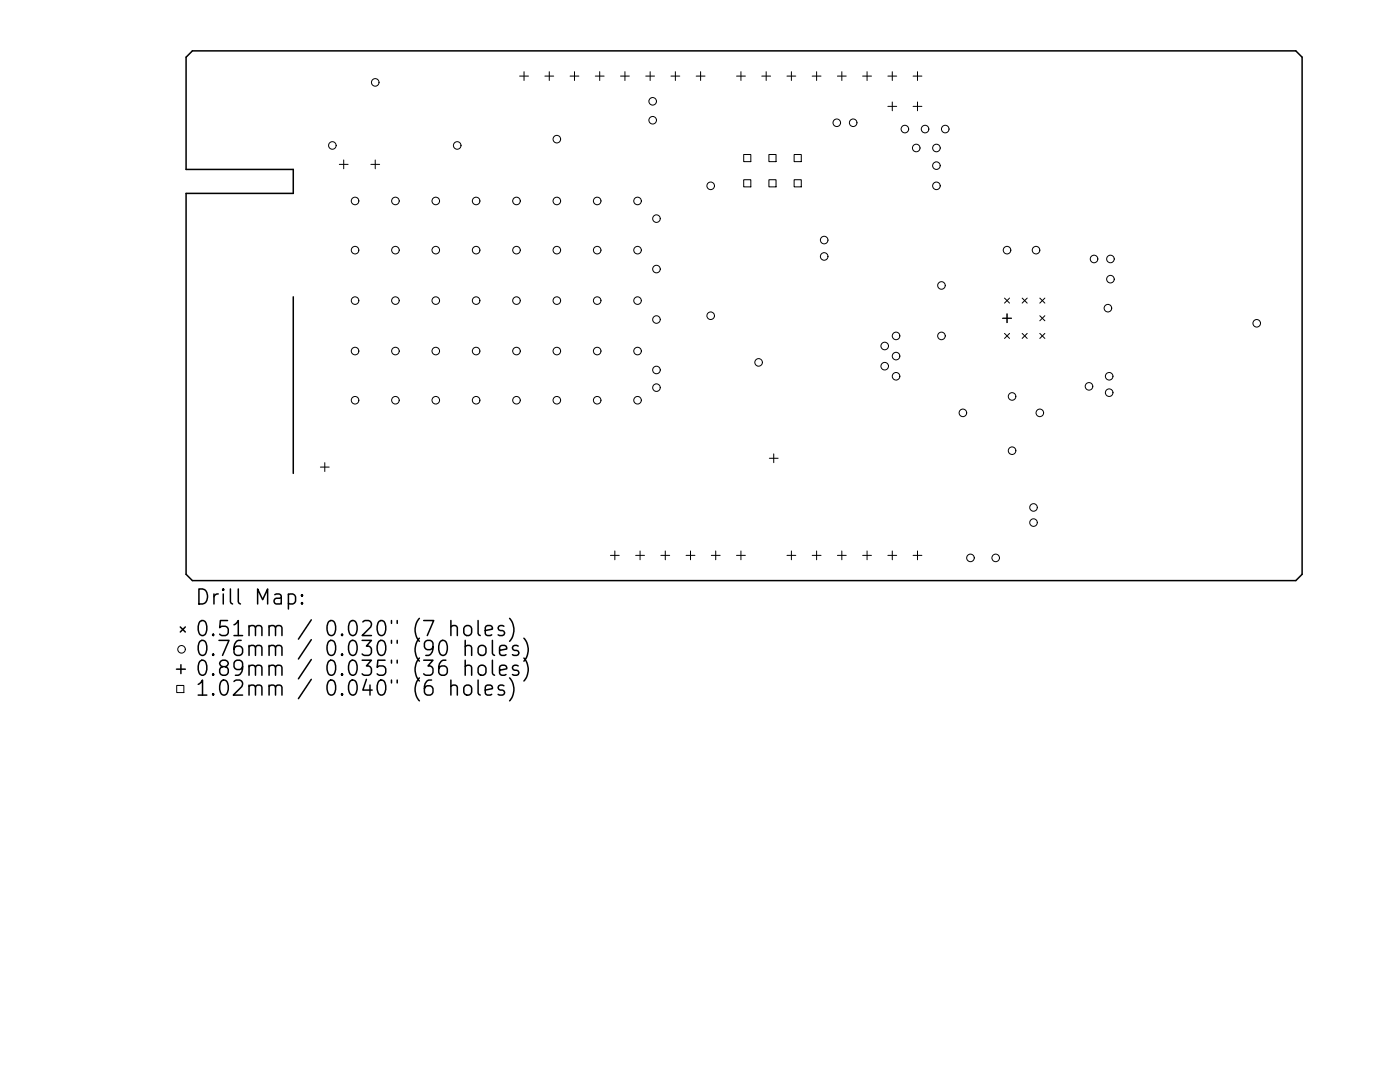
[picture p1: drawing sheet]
<svg xmlns="http://www.w3.org/2000/svg" width="279mm" height="216mm" viewBox="0 0 279 216" stroke-linecap="round" stroke-linejoin="round" font-family="sans-serif">
<g fill="none" stroke="#000" stroke-width=".3">
<path d="M37.1 11.4l1.3-1.2h220.2l1.3 1.2v103.2l-1.3 1.3h-220.2l-1.3-1.3v-76h21.4v-4.8h-21.4zM58.5 59.2v35.3M39.7 117.5h.7a1.62 1.62 0 0 1 1 1.5 1.62 1.62 0 0 1-1 1.5h-.7zM42.7 118.5v2M43.6 118.5a.77 .77 0 0 0-.9 .6M44.6 117.5l-.2 .2 .2 .1 .1-.1-.1-.2v.3M44.6 118.5v2M46 117.5v2.6l.1 .3 .3 .1M47.6 117.5v2.6l.1 .3 .3 .1M54.8 118.7l.3-.2 .9 .2 .1 .2v1.6M56.1 119.2l-.3 .2h-.7a.59 .59 0 0 0-.4 .5 .59 .59 0 0 0 .4 .6h.7l.3-.1M57.6 118.7l.8-.2 .3 .2 .3 .4v.8l-.3 .5-.3 .1-.8-.1"/>
<path d="M57.6 118.5v3M60.3 118.7l.1 .1-.1 .1-.2-.1 .2-.1v.2M35.2 133.5h1.8M36 125.1l1 1M36.1 132.6v1.8M37 125.1l-1 1M39.6 136.6l.2-.2 .6-.7v3M39.6 138.7h1.7M39.8 124.1a.72 .72 0 0 1 .8-.3 .72 .72 0 0 1 .5 .6 1.76 1.76 0 0 1-.5 2.4 .77 .77 0 0 1-.9-.6 2.56 2.56 0 0 1 .1-2.1zM39.8 128.1a.72 .72 0 0 1 .8-.3 .72 .72 0 0 1 .5 .6 1.76 1.76 0 0 1-.5 2.4 .77 .77 0 0 1-.9-.6 2.56 2.56 0 0 1 .1-2.1zM39.8 132a.72 .72 0 0 1 .8-.3 .72 .72 0 0 1 .5 .6 1.76 1.76 0 0 1-.5 2.4 .77 .77 0 0 1-.9-.5 2.56 2.56 0 0 1 .1-2.2zM42.6 126.5l.1 .2-.1 .1-.2-.1 .2-.2v.3"/>
<path d="M42.6 130.5l.1 .1-.1 .2-.2-.2 .2-.1v.3M42.6 134.5l.1 .1-.1 .1-.2-.1 .2-.1v.2M42.6 138.4l.1 .2-.1 .1-.2-.1 .2-.2v.3M43.7 127.8h2l-1.3 3M44.1 136a.72 .72 0 0 1 .8-.3 .72 .72 0 0 1 .5 .6 1.76 1.76 0 0 1-.6 2.4 .77 .77 0 0 1-.8-.6 2.56 2.56 0 0 1 .1-2.1zM44.4 133a.65 .65 0 0 1-.6-.6 .65 .65 0 0 1 .6-.7h.6a.65 .65 0 0 1 .6 .7 .65 .65 0 0 1-.6 .6h-.6l-.3 .2-.3 .4 .2 .9 .4 .2h.6l.3-.1 .3-.4v-.6l-.3-.4-.3-.2M45.4 123.8h-1.4l-.2 1.4 .5-.2h.7l.3 .1 .3 .4v.7l-.2 .3-.4 .3h-.7l-.5-.3M46.7 124.7l.3-.2 .6-.7v3M46.7 136l.4-.3h.7a.81 .81 0 0 1 .5 1.3l-1.7 1.7h1.8M46.7 126.8h1.7M48.1 127.8a1.19 1.19 0 0 0-1.4 1.3v1.1l.3 .4 .8 .2 .5-.3 .1-.3v-.7l-.3-.4-.8-.2-.3 .2-.3 .4M48.4 133l-.3 .5-.3 .1-.8-.1-.3-.5v-.7l.3-.4 .8-.2 .5 .3a1.98 1.98 0 0 1-.7 2.7h-.6"/>
<path d="M49.7 125.1a.75 .75 0 0 1 1.3 .1v1.6M49.7 129.1a.74 .74 0 0 1 1.3 .1v1.6M49.7 133a.75 .75 0 0 1 1.3 .2v1.5M49.7 137a.75 .75 0 0 1 1.3 .1v1.6M49.7 124.8v2M49.7 128.8v2M49.7 132.7v2M49.7 136.7v2M51 125.2l.1-.2 .3-.2 .7 .2 .2 .2v1.6M51 129.2l.1-.3 .3-.1 .7 .1 .2 .3v1.6M51 133.2l.1-.3 .3-.2 .7 .2 .2 .3v1.5M51 137.1l.1-.3 .3-.1 .7 .1 .2 .3v1.6"/>
<path d="M51.4 120.5v-3l1 2.2 1-2.2v3M53.7 125.1a.74 .74 0 0 1 1.3 .1v1.6M53.7 129.1a.74 .74 0 0 1 1.3 .1v1.6M53.7 133a.74 .74 0 0 1 1.3 .2v1.5M53.7 137a.74 .74 0 0 1 1.3 .1v1.6M53.7 124.8v2M53.7 128.8v2M53.7 132.7v2M53.7 136.7v2M55 125.2l.1-.2 .3-.2 .7 .2 .2 .2v1.6M55 129.2l.1-.3 .3-.1 .7 .1 .2 .3v1.6M55 133.2l.1-.3 .3-.2 .7 .2 .2 .3v1.5"/>
<path d="M55 137.1l.1-.3 .3-.1 .7 .1 .2 .3v1.6M60.3 120.2l.1 .2-.1 .1-.2-.1 .2-.2v.3M62.1 123.7l-2.5 3.8M62.1 127.6l-2.5 3.9M62.1 131.6l-2.5 3.9M62.1 135.6l-2.5 3.8M65.7 124a.71 .71 0 0 1 1.1 .4 1.76 1.76 0 0 1-.5 2.4 .77 .77 0 0 1-.9-.6 2.34 2.34 0 0 1 .3-2.2zM65.7 127.9a.71 .71 0 0 1 1.1 .5 1.76 1.76 0 0 1-.5 2.4 .77 .77 0 0 1-.9-.6 2.34 2.34 0 0 1 .3-2.3zM65.7 131.9a.71 .71 0 0 1 1.1 .4 1.76 1.76 0 0 1-.5 2.4 .77 .77 0 0 1-.9-.5 2.34 2.34 0 0 1 .3-2.3zM65.7 135.8a.71 .71 0 0 1 1.1 .5 1.76 1.76 0 0 1-.5 2.4 .77 .77 0 0 1-.9-.6 2.34 2.34 0 0 1 .3-2.3zM68.3 126.5l.1 .2-.1 .1-.2-.1 .2-.2v.3M68.3 130.5l.1 .1-.1 .2-.2-.2 .2-.1v.3"/>
<path d="M68.3 134.5l.1 .1-.1 .1-.2-.1 .2-.1v.2M68.3 138.4l.1 .2-.1 .1-.2-.1 .2-.2v.3M70 124a.71 .71 0 0 1 1.1 .4 1.76 1.76 0 0 1-.5 2.4 .77 .77 0 0 1-.9-.6 2.34 2.34 0 0 1 .3-2.2zM70 127.9a.71 .71 0 0 1 1.1 .5 1.76 1.76 0 0 1-.5 2.4 .77 .77 0 0 1-.9-.6 2.34 2.34 0 0 1 .3-2.3zM70 131.9a.71 .71 0 0 1 1.1 .4 1.76 1.76 0 0 1-.5 2.4 .77 .77 0 0 1-.9-.5 2.34 2.34 0 0 1 .3-2.3zM70 135.8a.71 .71 0 0 1 1.1 .5 1.76 1.76 0 0 1-.5 2.4 .77 .77 0 0 1-.9-.6 2.34 2.34 0 0 1 .3-2.3zM72.3 127.8h1.8l-1 1.1a.81 .81 0 0 1 1 .6v.7l-.3 .4-.2 .2h-.9l-.4-.3M72.3 131.7h1.8l-1 1.2a.82 .82 0 0 1 1 .6v.7l-.3 .4-.2 .1h-.9l-.4-.2M72.4 124.1l.4-.3h.8a.81 .81 0 0 1 .4 1.3l-1.7 1.7h1.8M73.1 135.6l-.7 2.1h1.9M73.8 136.7v2M75.6 124.1a.72 .72 0 0 1 .7-.3 .72 .72 0 0 1 .5 .6 1.76 1.76 0 0 1-.5 2.4 .77 .77 0 0 1-.9-.6 2.56 2.56 0 0 1 .2-2.1z"/>
<path d="M75.6 128.1a.72 .72 0 0 1 .7-.3 .72 .72 0 0 1 .5 .6 1.76 1.76 0 0 1-.5 2.4 .77 .77 0 0 1-.9-.6 2.56 2.56 0 0 1 .2-2.1zM75.6 136a.72 .72 0 0 1 .7-.3 .72 .72 0 0 1 .5 .6 1.76 1.76 0 0 1-.5 2.4 .77 .77 0 0 1-.9-.6 2.56 2.56 0 0 1 .2-2.1zM76.8 131.7h-1.4l-.1 1.5 .4-.3h.7l.3 .1 .3 .5v.7l-.2 .3-.4 .2h-.7l-.4-.2M78.1 123.8v.6M78.1 127.8v.6M78.1 131.7v.6M78.1 135.7v.6M79.3 123.8v.6M79.3 127.8v.6M79.3 131.7v.6M79.3 135.7v.6M83.7 123.4a3.4 3.4 0 0 0 0 4.6"/>
<path d="M83.7 127.3a3.4 3.4 0 0 0 0 4.6M83.7 131.3a3.4 3.4 0 0 0 0 4.6M83.7 135.3a3.4 3.4 0 0 0 0 4.5M84.6 123.8h2l-1.3 3M84.6 131.7h1.8l-1 1.2a.82 .82 0 0 1 1 .6v.7l-.3 .4-.3 .1h-.8l-.4-.2M86.1 135.7a1.19 1.19 0 0 0-1.4 1.3v1.1l.3 .5 .8 .1 .5-.3 .1-.3v-.7l-.3-.4-.8-.2-.5 .3-.1 .3M86.4 129.1l-.3 .4-.3 .1-.8-.1-.3-.4v-.7l.3-.5 .8-.1 .5 .3a1.99 1.99 0 0 1-.7 2.7h-.6M87.8 128.1a.72 .72 0 0 1 .8-.3 .72 .72 0 0 1 .5 .6 1.76 1.76 0 0 1-.5 2.4 .77 .77 0 0 1-.9-.6 2.56 2.56 0 0 1 .1-2.1zM89 131.7a1.19 1.19 0 0 0-1.4 1.3v1.2l.2 .4 .9 .1 .4-.2 .2-.3v-.7l-.3-.5-.9-.1-.4 .3-.1 .3M90 125.1a.74 .74 0 0 1 1.3 .1v1.6M90 137a.74 .74 0 0 1 1.3 .1v1.6M90 123.8v3"/>
<path d="M90 135.7v3M92.7 137a.81 .81 0 0 1 .8-.3 .81 .81 0 0 1 .6 .6v.8a.81 .81 0 0 1-.8 .6 .81 .81 0 0 1-.7-.6v-.8zM92.8 125a.81 .81 0 0 1 1.3 .4v.8a.81 .81 0 0 1-.8 .6 .81 .81 0 0 1-.7-.6v-.8zM92.8 129.1a.74 .74 0 0 1 1.3 .1v1.6M92.8 133a.75 .75 0 0 1 1.3 .2v1.5M92.8 127.8v3M92.8 131.7v3M95.4 123.8v2.6l.2 .3 .2 .1M95.4 135.7v2.6l.2 .3 .2 .1M95.6 129.1a.81 .81 0 0 1 .8-.3 .81 .81 0 0 1 .6 .5v.9a.81 .81 0 0 1-.8 .6 .81 .81 0 0 1-.8-.6v-.9zM95.7 132.9a.81 .81 0 0 1 1.3 .4v.9a.81 .81 0 0 1-.8 .6 .81 .81 0 0 1-.8-.6v-.9zM96.8 125.8l1.5-.3-.2-.5-.8-.2-.3 .2-.2 .2v1.2l.2 .3 .3 .1 .8-.1"/>
<path d="M96.8 137.7l1.5-.3-.2-.6-.8-.1-.3 .1-.2 .3v1.2l.2 .3 .3 .1 .8-.1M98.3 127.8v2.5l.1 .3 .3 .2M98.3 131.7v2.6l.1 .3 .3 .1M99.7 129.8l1.4-.3-.1-.6-.9-.1-.3 .1-.1 .3v1.1l.1 .3 .3 .2 .9-.2M99.7 133.7l1.4-.2-.1-.6-.9-.2-.3 .2-.1 .3v1.1l.1 .3 .3 .1 .9-.1M100.6 125l-.8-.2-.2 .2-.2 .2 .2 .5 1 .3 .1 .2-.1 .5-.3 .1-.9-.1M100.6 136.8l-.8-.1-.2 .1-.2 .3 .2 .5 1 .2 .1 .3-.1 .5-.3 .1-.9-.1M101.7 123.4a3.4 3.4 0 0 1 0 4.6M101.7 135.3a3.4 3.4 0 0 1 0 4.5M103.4 128.9l-.7-.1-.3 .1-.1 .3 .1 .4 1 .3 .2 .3-.2 .4-.3 .2-.8-.2M103.4 132.9l-.7-.2-.3 .2-.1 .3 .1 .4 1 .3 .2 .3-.2 .4-.3 .1-.8-.1M104.6 127.3a3.4 3.4 0 0 1 0 4.6"/>
<path d="M104.6 131.3a3.4 3.4 0 0 1 0 4.6"/>
</g>
<g fill="none" stroke="#000" stroke-width=".2">
<path d="M103.7 15.2h1.8M104.6 14.3v1.8M108.7 15.2h1.8M109.6 14.3v1.8M113.8 15.2h1.7M114.7 14.3v1.8M118.8 15.2h1.8M119.7 14.3v1.8M123.8 15.2h1.8M124.7 14.3v1.8M128.9 15.2h1.7M129.8 14.3v1.8"/>
<path d="M133.9 15.2h1.8M134.8 14.3v1.8M138.9 15.2h1.8M139.8 14.3v1.8M147 15.2h1.8M147.9 14.3v1.8M152 15.2h1.8M152.9 14.3v1.8M157.1 15.2h1.7M157.9 14.3v1.8M162.1 15.2h1.8M163 14.3v1.8"/>
<path d="M167.1 15.2h1.8M168 14.3v1.8M172.2 15.2h1.7M173 14.3v1.8M177.2 15.2h1.8M178.1 14.3v1.8M182.2 15.2h1.8M183.1 14.3v1.8M67.7 32.8h1.8M68.6 31.9v1.8M74 32.8h1.8M74.9 31.9v1.8"/>
<path d="M148.4 30.8h1.4v1.5h-1.4zM148.4 35.9h1.4v1.4h-1.4zM153.5 30.8h1.4v1.5h-1.4zM153.5 35.9h1.4v1.4h-1.4zM158.5 30.8h1.4v1.5h-1.4zM158.5 35.9h1.4v1.4h-1.4zM177.2 21.2h1.8M178.1 20.3v1.8M182.2 21.2h1.8M183.1 20.3v1.8M200.5 59.5l1 1M201.5 59.5l-1 1"/>
<path d="M204 59.5l1 1M205 59.5l-1 1M207.5 59.5l1 1M208.5 59.5l-1 1M200.1 63.5h1.8M200.5 66.5l1 1M201 62.6v1.8M201.5 66.5l-1 1M204 66.5l1 1M205 66.5l-1 1M207.5 66.5l1 1M207.5 63l1 1"/>
<path d="M208.5 63l-1 1M208.5 66.5l-1 1M63.9 93.2h1.8M64.8 92.3v1.8M153.5 91.4h1.8M154.4 90.6v1.7M121.8 110.8h1.8M122.7 109.9v1.8M126.9 110.8h1.7M127.7 109.9v1.8M131.9 110.8h1.8M132.8 109.9v1.8"/>
<path d="M136.9 110.8h1.8M137.8 109.9v1.8M142 110.8h1.7M142.8 109.9v1.8M147 110.8h1.8M147.9 109.9v1.8M157.1 110.8h1.7M157.9 109.9v1.8M162.1 110.8h1.8M163 109.9v1.8M167.1 110.8h1.8M168 109.9v1.8"/>
<path d="M172.2 110.8h1.7M173 109.9v1.8M177.2 110.8h1.8M178.1 109.9v1.8M182.2 110.8h1.8M183.1 109.9v1.8M35.3 136.8h1.4v1.4h-1.4z"/>
<circle cx="74.9" cy="16.4" r=".76"/>
<circle cx="66.3" cy="29" r=".75"/>
<circle cx="91.2" cy="29" r=".75"/>
<circle cx="111.1" cy="27.8" r=".76"/>
<circle cx="130.3" cy="20.2" r=".75"/>
<circle cx="130.3" cy="24" r=".75"/>
<circle cx="141.8" cy="37.1" r=".76"/>
<circle cx="167" cy="24.5" r=".76"/>
<circle cx="170.3" cy="24.5" r=".76"/>
<circle cx="180.6" cy="25.8" r=".76"/>
<circle cx="182.9" cy="29.5" r=".76"/>
<circle cx="184.6" cy="25.8" r=".76"/>
<circle cx="186.9" cy="37.1" r=".76"/>
<circle cx="186.9" cy="29.5" r=".76"/>
<circle cx="186.9" cy="33.1" r=".76"/>
<circle cx="188.6" cy="25.8" r=".75"/>
<circle cx="70.9" cy="60" r=".76"/>
<circle cx="70.9" cy="49.9" r=".76"/>
<circle cx="70.9" cy="40.1" r=".76"/>
<circle cx="78.9" cy="60" r=".76"/>
<circle cx="78.9" cy="49.9" r=".76"/>
<circle cx="78.9" cy="40.1" r=".76"/>
<circle cx="87" cy="60" r=".76"/>
<circle cx="87" cy="49.9" r=".76"/>
<circle cx="87" cy="40.1" r=".76"/>
<circle cx="95" cy="60" r=".76"/>
<circle cx="95" cy="49.9" r=".76"/>
<circle cx="95" cy="40.1" r=".76"/>
<circle cx="103.1" cy="60" r=".76"/>
<circle cx="103.1" cy="49.9" r=".75"/>
<circle cx="103.1" cy="40.1" r=".75"/>
<circle cx="111.1" cy="60" r=".76"/>
<circle cx="111.1" cy="49.9" r=".75"/>
<circle cx="111.1" cy="40.1" r=".75"/>
<circle cx="119.2" cy="60" r=".76"/>
<circle cx="119.2" cy="49.9" r=".75"/>
<circle cx="119.2" cy="40.1" r=".75"/>
<circle cx="127.2" cy="60" r=".75"/>
<circle cx="127.2" cy="49.9" r=".75"/>
<circle cx="127.2" cy="40.1" r=".75"/>
<circle cx="131" cy="53.7" r=".76"/>
<circle cx="131" cy="43.6" r=".76"/>
<circle cx="164.5" cy="51.2" r=".76"/>
<circle cx="164.5" cy="47.9" r=".75"/>
<circle cx="187.9" cy="57" r=".76"/>
<circle cx="201" cy="49.9" r=".75"/>
<circle cx="206.8" cy="49.9" r=".75"/>
<circle cx="218.3" cy="51.7" r=".76"/>
<circle cx="221.6" cy="51.7" r=".76"/>
<circle cx="221.6" cy="55.7" r=".76"/>
<circle cx="70.9" cy="70" r=".76"/>
<circle cx="70.9" cy="79.9" r=".76"/>
<circle cx="78.9" cy="70" r=".76"/>
<circle cx="78.9" cy="79.9" r=".76"/>
<circle cx="87" cy="70" r=".76"/>
<circle cx="87" cy="79.9" r=".76"/>
<circle cx="95" cy="70" r=".76"/>
<circle cx="95" cy="79.9" r=".76"/>
<circle cx="103.1" cy="70" r=".76"/>
<circle cx="103.1" cy="79.9" r=".76"/>
<circle cx="111.1" cy="70" r=".76"/>
<circle cx="111.1" cy="79.9" r=".76"/>
<circle cx="119.2" cy="70" r=".76"/>
<circle cx="119.2" cy="79.9" r=".76"/>
<circle cx="127.2" cy="70" r=".76"/>
<circle cx="127.2" cy="79.9" r=".76"/>
<circle cx="131" cy="63.8" r=".76"/>
<circle cx="131" cy="77.3" r=".76"/>
<circle cx="131" cy="73.8" r=".75"/>
<circle cx="141.8" cy="63" r=".76"/>
<circle cx="151.4" cy="72.3" r=".76"/>
<circle cx="176.6" cy="69" r=".76"/>
<circle cx="176.6" cy="73.1" r=".75"/>
<circle cx="178.8" cy="67" r=".76"/>
<circle cx="178.8" cy="75.1" r=".76"/>
<circle cx="178.8" cy="71.1" r=".76"/>
<circle cx="187.9" cy="67" r=".76"/>
<circle cx="202" cy="79.1" r=".76"/>
<circle cx="217.3" cy="77.1" r=".76"/>
<circle cx="221.1" cy="61.5" r=".76"/>
<circle cx="221.4" cy="75.1" r=".76"/>
<circle cx="221.4" cy="78.4" r=".76"/>
<circle cx="250.8" cy="64.5" r=".75"/>
<circle cx="192.2" cy="82.4" r=".76"/>
<circle cx="202" cy="89.9" r=".76"/>
<circle cx="207.5" cy="82.4" r=".76"/>
<circle cx="193.7" cy="111.3" r=".76"/>
<circle cx="198.7" cy="111.3" r=".76"/>
<circle cx="206.3" cy="104.3" r=".76"/>
<circle cx="206.3" cy="101.3" r=".75"/>
<circle cx="36.2" cy="129.6" r=".75"/>
</g>
</svg>
